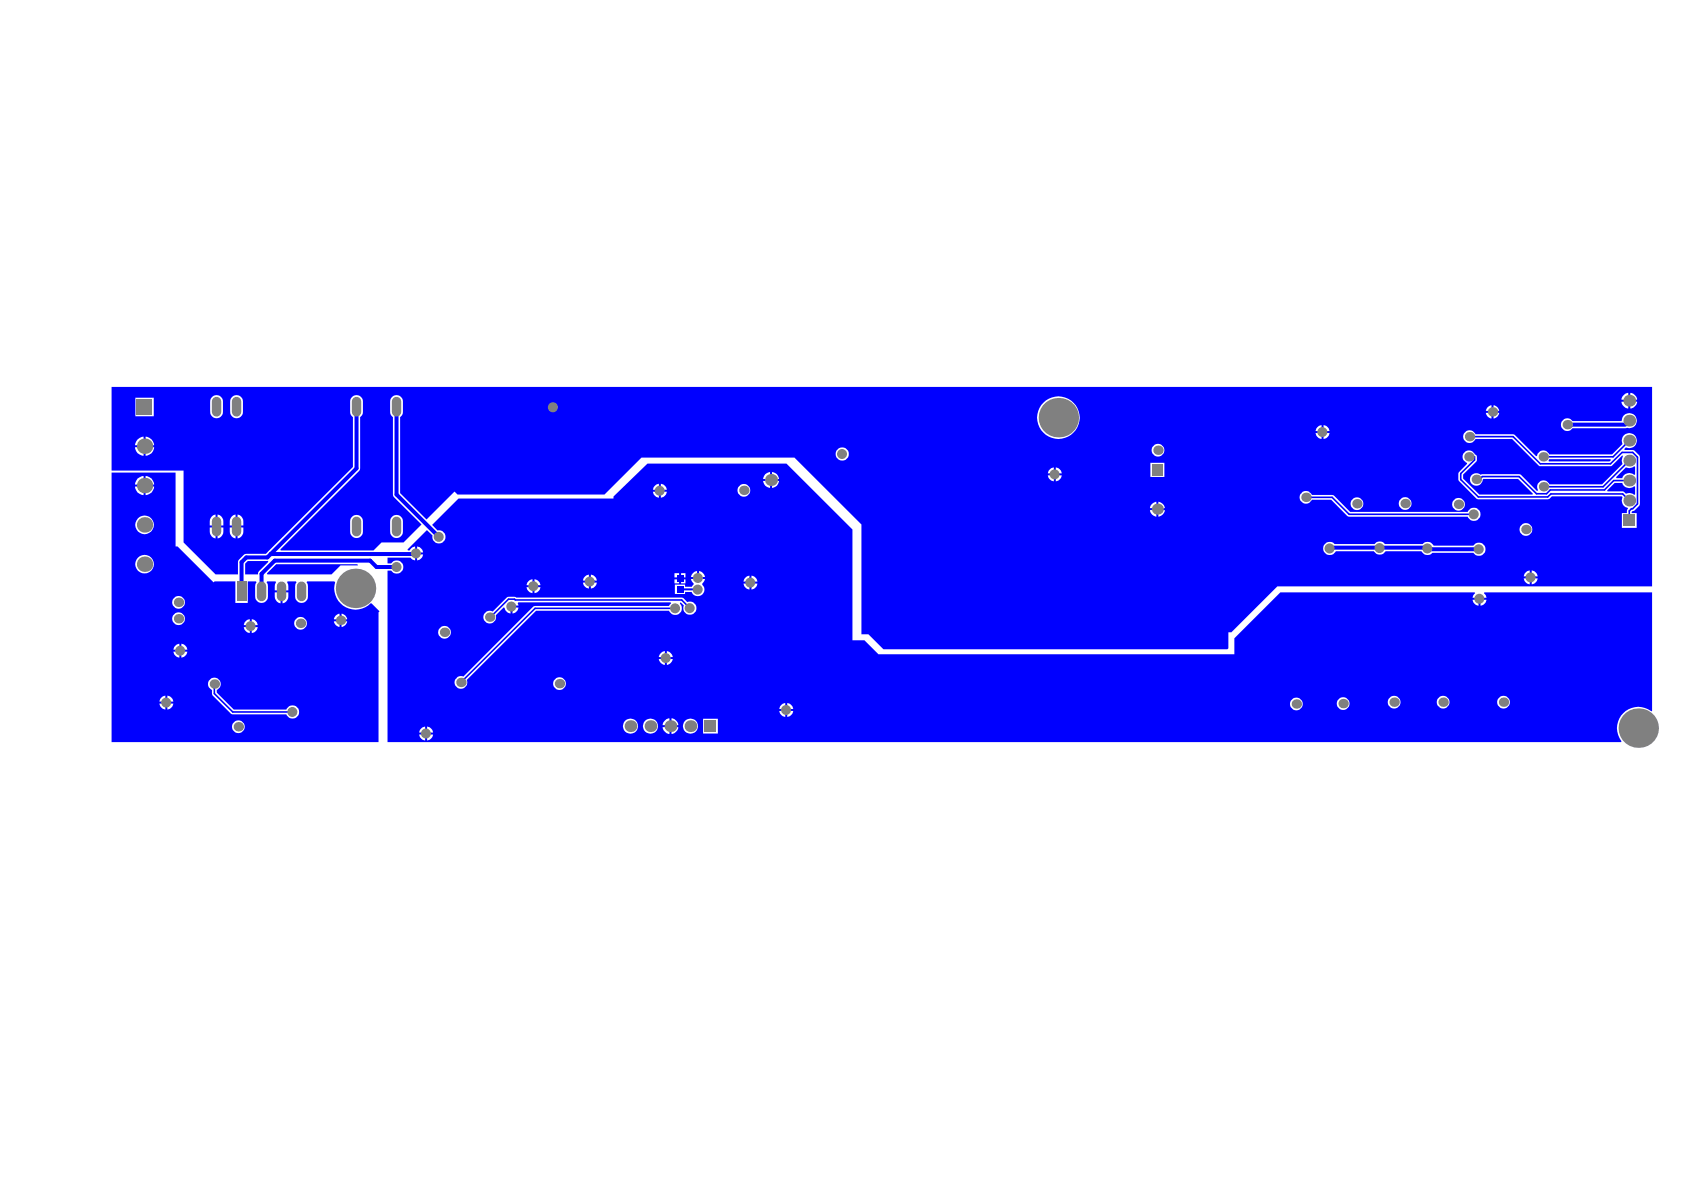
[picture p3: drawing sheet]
<svg xmlns="http://www.w3.org/2000/svg" width="297mm" height="210mm" viewBox="0 0 297 210" stroke-linecap="round" stroke-linejoin="round" font-family="sans-serif">
<g fill="#00f">
<path d="M43.2 99.4l.5-.4 3.6-.1v.2l-1.6 1.7-.2 .5h-2.3z"/>
<path d="M47.1 101.1l1.6-1.6h14.3l.1 .2h-3l-1.6 1.6h-11.3z"/>
<path d="M283.5 86.5l1.3-1.3h1.4a1.29 1.29 0 0 0 2 .6l.2 .1v1.3l-.2 .1a1.31 1.31 0 0 0-1.4-.2l-.6-.4h-2.7z"/>
<path d="M273.2 81h10.9v.2l-.2 .2h-10.7z"/>
<path d="M285.1 84.2l1.7-1.8a1.25 1.25 0 0 0 1.4-.2l.2 .1v1.4l-.2 .1a1.29 1.29 0 0 0-2 .5h-1.1z"/>
<path d="M19.7 83.4h11.3v13h.3l6.4 6.3 .1-.1h3.7v3.8h2.2v-3.8h1.4l.2 .1-.3 .7v1.8a1.13 1.13 0 0 0 1.1 1.2 1.13 1.13 0 0 0 1.2-1.2v-1.8l-.3-.7 .1-.1h1.5l.1 .1a1.9 1.9 0 0 0-.2 1.4h2.4a1.9 1.9 0 0 0-.3-1.4l.1-.1h1.5l.1 .1-.2 .7v1.8a1.13 1.13 0 0 0 1.1 1.2 1.13 1.13 0 0 0 1.1-1.2v-1.8l-.2-.7 .1-.1h4.8l.1 .1a3.7 3.7 0 0 0 1.7 4.3 3.7 3.7 0 0 0 4.6-.6h.1l1.4 1.4-.1 .2v22.9h-47.1zM25.7 84v1.5h1.5a1.57 1.57 0 0 0-1.5-1.5zM24.3 84.4l-.5 1.1h1.5v-1.5zM25.7 85.8v1.5a1.57 1.57 0 0 0 1.5-1.5zM23.8 85.8a1.57 1.57 0 0 0 1.5 1.5v-1.5zM23.9 92.6a1.64 1.64 0 0 0 3.2 0 1.64 1.64 0 0 0-3.2 0zM23.9 99.5a1.64 1.64 0 0 0 3.2 0 1.64 1.64 0 0 0-3.2 0zM49.8 104.5v1.9a1.44 1.44 0 0 0 1.1-1.9zM48.5 104.5a1.49 1.49 0 0 0 1 1.9v-1.9zM30.4 106.3a1.13 1.13 0 0 0 2.2 0 1.13 1.13 0 0 0-2.2 0zM60.2 108.3v.9h1v-.1a1.17 1.17 0 0 0-1-.8zM59.2 108.6l-.3 .6h1v-.9zM30.4 109.1a1.13 1.13 0 0 0 2.2 0 1.13 1.13 0 0 0-2.2 0zM44.4 109.2v1.1h1.1a1.25 1.25 0 0 0-1.1-1.1zM43.3 109.6l-.3 .7h1.1v-1.1zM60.2 109.6v1h.2a1.17 1.17 0 0 0 .8-1zM58.9 109.6v.1a1.17 1.17 0 0 0 1 .9v-1zM51.9 110a1.13 1.13 0 0 0 2.2 0 1.13 1.13 0 0 0-2.2 0zM44.4 110.6v1.1a1.25 1.25 0 0 0 1.1-1.1zM43 110.6a1.25 1.25 0 0 0 1.1 1.1v-1.1zM32 113.5v1.1h1a1.25 1.25 0 0 0-1-1.1zM30.9 113.9l-.3 .7h1v-1.1zM32 114.9v1.1a1.25 1.25 0 0 0 1-1.1zM30.6 114.9a1.25 1.25 0 0 0 1 1.1v-1.1zM29.5 122.7v1.1h1.1a1.25 1.25 0 0 0-1.1-1.1zM28.5 123l-.4 .8h1.1v-1.1zM29.5 124.1v1.1a1.25 1.25 0 0 0 1.1-1.1zM28.1 124.1a1.25 1.25 0 0 0 1.1 1.1v-1.1zM36.8 120.1a1.11 1.11 0 0 0 .6 1.6l.1 1 3.4 3.3h9.6a1.17 1.17 0 0 0 1.8 .5 1.17 1.17 0 0 0 0-1.8 1.17 1.17 0 0 0-1.8 .5h-9.3l-3-3v-.5a1.13 1.13 0 0 0 .5-1.8 1.13 1.13 0 0 0-1.9 .2zM40.9 128.2a1.15 1.15 0 0 0 2.3 0 1.15 1.15 0 0 0-2.3 0z"/>
<path d="M68.4 98.4h4l.4 .3 .4 .2v-2.5a1.13 1.13 0 0 0-.9 .7h-.3l-.1-.2 3.4-3.4 1 1a1.15 1.15 0 0 0 1 1.3 1.15 1.15 0 0 0 1.3-1.2 1.15 1.15 0 0 0-1.4-1l-1-1 4.7-4.7h27.3v-.3l6-5.8h24.5l11.7 11.6v19.5h2.1l2.4 2.5h62.8v-2.8l8.1-8.1h34.3l.1 .2-.3 .3-.2 .4h2.5l-.1-.4-.4-.3 .1-.2h29.6v20.9l-.1 .1a3.7 3.7 0 0 0-5 .3 3.7 3.7 0 0 0-.3 4.9l-.1 .2h-217.5v-30.3h.6a1.17 1.17 0 0 0 1.7 .3 1.17 1.17 0 0 0 0-1.8 1.17 1.17 0 0 0-1.7 .3h-.6zM136.2 83.3v1.2h1.2a1.34 1.34 0 0 0-1.2-1.2zM135 83.6l-.4 .9h1.2v-1.2zM136.2 84.8v1.3a1.34 1.34 0 0 0 1.2-1.3zM134.6 84.8a1.34 1.34 0 0 0 1.2 1.3v-1.3zM116.6 85.3v1.1h1a1.25 1.25 0 0 0-1-1.1zM115.5 85.7l-.3 .7h1v-1.1zM130.1 86.5a1.13 1.13 0 0 0 2.2 0 1.13 1.13 0 0 0-2.2 0zM116.6 86.7v1.1a1.25 1.25 0 0 0 1-1.1zM115.2 86.7a1.25 1.25 0 0 0 1 1.1v-1.1zM73.6 96.4v1h1a1.25 1.25 0 0 0-1-1zM73.6 97.8v1.1a1.25 1.25 0 0 0 1-1.1zM123.3 100.7v1.1h1a1.26 1.26 0 0 0-1-1.1zM122.2 101.1l-.3 .7h1.1v-1.1zM120.1 101.1v.7h.8v-.7zM119 101.1v.7h.8v-.7zM104.2 101.4v1h1.1a1.25 1.25 0 0 0-1.1-1zM103.2 101.7l-.4 .7h1.1v-1zM132.5 101.5v1.1h1.1a1.25 1.25 0 0 0-1.1-1.1zM131.5 101.9l-.4 .7h1.1v-1.1zM120.1 102.2v.7h.8v-.7zM119 102.2v.7h.8v-.7zM94.3 102.2v1h1a1.25 1.25 0 0 0-1-1zM93.2 102.5l-.3 .7h1v-1zM119 103.1v1.7h1.8v-.4h1.2a1.16 1.16 0 0 0 1.7 .6 1.16 1.16 0 0 0 .2-1.8l.4-1.1h-2.4l.1 .5 .4 .3-.4 .6h-1.2v-.4zM104.2 102.8v1a1.25 1.25 0 0 0 1.1-1zM102.8 102.8a1.25 1.25 0 0 0 1.1 1v-1zM132.5 102.9v1.1a1.25 1.25 0 0 0 1.1-1.1zM131.1 102.9a1.25 1.25 0 0 0 1.1 1.1v-1.1zM94.3 103.6v1a1.25 1.25 0 0 0 1-1zM92.9 103.6a1.25 1.25 0 0 0 1 1v-1zM261.1 105.8v1a1.25 1.25 0 0 0 1.1-1zM259.7 105.8a1.25 1.25 0 0 0 1.1 1v-1zM90.4 107.2v1a1.25 1.25 0 0 0 1.1-1zM85.4 108.3a1.12 1.12 0 0 0 .8 1.7 1.12 1.12 0 0 0 1.2-1.5l1.4-1.4 .2 .2a1.23 1.23 0 0 0 1 .9v-1.2h.2v-.2h1.3l-.2-.4 .1-.2h26.9l.1 .2-.4 .5h-23.8l-12.5 12.5a1.1 1.1 0 0 0-1.5 .8 1.1 1.1 0 0 0 1.2 1.3 1.1 1.1 0 0 0 .9-1.6l12.3-12.2h23.4a1.16 1.16 0 0 0 1.7 .6 1.16 1.16 0 0 0 .2-1.8l.2-.2 .5 .5a1.15 1.15 0 0 0 .9 1.6 1.15 1.15 0 0 0 1.3-1.3 1.15 1.15 0 0 0-1.6-.9l-.6-.7-.4-.1h-29.1l-.3-.1h-1.1l-.3 .1-2.5 2.5a1.13 1.13 0 0 0-1.5 .4zM77.3 111.5a1.13 1.13 0 0 0 2.2 0 1.13 1.13 0 0 0-2.2 0zM117.6 114.8v1.1h1.1a1.26 1.26 0 0 0-1.1-1.1zM116.6 115.2l-.4 .7h1.1v-1.1zM117.6 116.3v1h.2a1.26 1.26 0 0 0 .9-1zM116.2 116.3v.1a1.24 1.24 0 0 0 1.1 .9v-1zM97.6 120.6a1.13 1.13 0 0 0 2.2 0 1.13 1.13 0 0 0-2.2 0zM264.1 123.9a1.13 1.13 0 0 0 2.2 0 1.13 1.13 0 0 0-2.2 0zM253.4 123.9a1.15 1.15 0 0 0 2.3 0 1.15 1.15 0 0 0-2.3 0zM244.8 123.9a1.13 1.13 0 0 0 2.2 0 1.13 1.13 0 0 0-2.2 0zM138.9 124v1.1h1a1.25 1.25 0 0 0-1-1.1zM137.8 124.4l-.3 .7h1v-1.1zM235.8 124.1a1.13 1.13 0 0 0 2.2 0 1.13 1.13 0 0 0-2.2 0zM227.5 124.2a1.15 1.15 0 0 0 2.3 0 1.15 1.15 0 0 0-2.3 0zM138.9 125.4v1.1a1.25 1.25 0 0 0 1-1.1zM137.5 125.4a1.25 1.25 0 0 0 1 1.1v-1.1zM118.4 126.7v1.2h1.2a1.35 1.35 0 0 0-1.2-1.2zM117.3 127.1l-.3 .3-.1 .5h1.2v-1.2l-.5 .2zM75.3 128.2v1h1.1a1.25 1.25 0 0 0-1.1-1zM74.3 128.5l-.4 .7h1.1v-1zM124 126.8v2.6h2.6v-2.6zM120.4 128.1a1.35 1.35 0 0 0 2.7 0 1.35 1.35 0 0 0-2.7 0zM113.4 128.1a1.35 1.35 0 0 0 2.7 0 1.35 1.35 0 0 0-2.7 0zM109.9 128.1a1.35 1.35 0 0 0 2.7 0 1.35 1.35 0 0 0-2.7 0zM118.4 128.3v1.2a1.35 1.35 0 0 0 1.2-1.2zM116.9 128.3a1.35 1.35 0 0 0 1.2 1.2v-1.2zM75.3 129.6v1a1.25 1.25 0 0 0 1.1-1zM73.9 129.6a1.25 1.25 0 0 0 1.1 1v-1z"/>
<path d="M19.7 68.2h271.7v35.2h-66.1l-8.1 8.1h-.5v2.8l-.2 .2h-60.7l-2.6-2.6h-1.3v-19.4l-11.8-11.8h-27l-6.5 6.5h-25.9l-.5-.5-5 4.9-4.6-4.6v-13.4a1.01 1.01 0 0 0 .5-.9v-1.9a1.13 1.13 0 0 0-1.2-1.1 1.13 1.13 0 0 0-1.1 1.1v1.9a1.01 1.01 0 0 0 .5 .9v13.9l5.1 5-3.2 3.2h-3.9l-1.4 1.4h-16.4v-.2l14-14v-9.3a1.01 1.01 0 0 0 .5-.9v-1.9a1.13 1.13 0 0 0-1.1-1.1 1.13 1.13 0 0 0-1.1 1.1v1.9a1.01 1.01 0 0 0 .5 .9v8.8l-15.4 15.3h-3.4a2.17 2.17 0 0 0-1.5 1.2v2.4h-4l-5.6-5.6v-12.7h-12.7zM287.6 69.3v1.2h1.2a1.35 1.35 0 0 0-1.2-1.2zM286.4 69.7l-.2 .3-.2 .5h1.2v-1.2l-.5 .1zM287.6 70.9v1.2a1.35 1.35 0 0 0 1.2-1.2zM286 70.9a1.35 1.35 0 0 0 1.2 1.2v-1.2zM263.4 71.5v1h1v-.2a1.17 1.17 0 0 0-1-.8zM262.4 71.8l-.3 .7h1v-1zM23.9 70.2v3.2h3.2v-3.2zM40.9 70l-.3 .5v2.2a1.13 1.13 0 0 0 1.1 1.1 1.13 1.13 0 0 0 1.2-1.1v-1.9a1.12 1.12 0 0 0-.7-1 1.12 1.12 0 0 0-1.3 .2zM37.4 70l-.3 .5v2.2a1.13 1.13 0 0 0 1.1 1.1 1.13 1.13 0 0 0 1.1-1.1v-1.9a1.12 1.12 0 0 0-.7-1 1.12 1.12 0 0 0-1.2 .2zM263.4 72.8v1h.2a1.17 1.17 0 0 0 .8-1zM262.1 72.8v.2a1.17 1.17 0 0 0 1 .8v-1zM275.5 74.3a1.13 1.13 0 0 0 .3 1.6 1.13 1.13 0 0 0 1.6-.4h9.5a1.36 1.36 0 0 0 1.8-1 1.36 1.36 0 0 0-1.2-1.6 1.36 1.36 0 0 0-1.5 1.4h-8.6a1.12 1.12 0 0 0-1.9 0zM233.5 75v1h1a1.25 1.25 0 0 0-1-1zM232.4 75.3l-.4 .7h1.1v-1zM182.9 73.7a3.8 3.8 0 0 0 7.6 0 3.8 3.8 0 0 0-7.6 0zM233.5 76.4v1a1.25 1.25 0 0 0 1-1zM232 76.4a1.25 1.25 0 0 0 1.1 1v-1zM25.7 77v1.5h1.5a1.64 1.64 0 0 0-1.5-1.5zM24.3 77.5l-.5 1h1.5v-1.5l-.6 .2zM258.2 76.5a1.12 1.12 0 0 0 .5 1.5 1.12 1.12 0 0 0 1.5-.6h6.5l4.9 4.8h12.6l2-1.9v.3a1.35 1.35 0 0 0 0 1.2l-3.6 3.6h-9.3a1.12 1.12 0 0 0-1.6-.6 1.12 1.12 0 0 0-.4 1.6l-.2 .2-3-2.9-6.6-.1-.3 .1a1.13 1.13 0 0 0-1.8 .3 1.13 1.13 0 0 0 .7 1.7 1.13 1.13 0 0 0 1.4-1.1l.1-.1h6.2l2.6 2.6-.1 .1h-9.4l-2.8-2.8v-.7l2.4-2.4v-.9l-.3-.2a1.16 1.16 0 0 0-1.8-.5 1.16 1.16 0 0 0 .1 1.9h.2l.1 .2-1.5 1.6v1.3l3.3 3.3 12.4 .1 .3-.1 .4-.5h12.3l.2 .2a1.33 1.33 0 0 0 .9 1.9l.1 .1-.2 .2v.6h-.9v2.6h2.6v-2.6h-.9v-.2l.5-.3 .9-.8 .1-.3v-8.3l-.1-.3-1-.9h-1.6l-.1-.2 .3-.3a1.34 1.34 0 0 0 1.9-1 1.34 1.34 0 0 0-1.5-1.5 1.34 1.34 0 0 0-1 1.9l-1.8 1.9h-11.2a1.1 1.1 0 0 0-1.1-.7 1.1 1.1 0 0 0-1 .9l-.1 .1-4-3.9h-6.8a1.11 1.11 0 0 0-.9-.7 1.11 1.11 0 0 0-1.1 .6zM25.7 78.9v1.5a1.57 1.57 0 0 0 1.5-1.5zM23.8 78.9a1.57 1.57 0 0 0 1.5 1.5v-1.5zM203.1 79.4a1.15 1.15 0 0 0 2.3 0 1.15 1.15 0 0 0-2.3 0zM147.4 80.1a1.18 1.18 0 0 0 2.3 0 1.18 1.18 0 0 0-2.3 0zM186.2 82.4v1.1h1.1a1.25 1.25 0 0 0-1.1-1.1zM185.2 82.8l-.4 .7h1.1v-1.1zM202.9 81.6v2.5h2.5v-2.5zM186.2 83.9v1a1.25 1.25 0 0 0 1.1-1zM184.8 83.9a1.25 1.25 0 0 0 1.1 1v-1zM204.3 88.5v1.1h1.2a1.3 1.3 0 0 0-1.2-1.1zM203.2 88.9l-.4 .7h1.2v-1.1zM246.7 88.8a1.15 1.15 0 0 0 2.3 0 1.15 1.15 0 0 0-2.3 0zM238.2 88.9a1.15 1.15 0 0 0 2.3 0 1.15 1.15 0 0 0-2.3 0zM256.1 89a1.15 1.15 0 0 0 2.3 0 1.15 1.15 0 0 0-2.3 0zM204.3 90v1.1a1.29 1.29 0 0 0 1.2-1.1zM202.8 90a1.29 1.29 0 0 0 1.2 1.1v-1.1zM229.4 87.2a1.12 1.12 0 0 0 .4 1.5 1.12 1.12 0 0 0 1.6-.6h3.4l2.9 2.9 .3 .1h20.9a1.17 1.17 0 0 0 1.8 .6 1.17 1.17 0 0 0 0-1.9 1.17 1.17 0 0 0-1.8 .5h-20.7l-3-3h-3.8a1.11 1.11 0 0 0-1-.7 1.11 1.11 0 0 0-1 .6zM41.9 90.8v1.9h1a1.49 1.49 0 0 0-1-1.9zM40.9 91.1a1.67 1.67 0 0 0-.4 1.6h1v-1.9zM38.4 90.8v1.9h1a1.49 1.49 0 0 0-1-1.9zM37.4 91.1a1.67 1.67 0 0 0-.4 1.6h1v-1.9zM268 93.4a1.15 1.15 0 0 0 2.3 0 1.15 1.15 0 0 0-2.3 0zM69.2 91.1l-.4 .5v2.2a1.13 1.13 0 0 0 1.1 1.1 1.13 1.13 0 0 0 1.2-1.1v-1.8a1.12 1.12 0 0 0-.7-1.1 1.12 1.12 0 0 0-1.2 .2zM62.1 91.1l-.3 .5v2.2a1.13 1.13 0 0 0 1.1 1.1 1.13 1.13 0 0 0 1.1-1.1v-1.8a1.12 1.12 0 0 0-.7-1.1 1.12 1.12 0 0 0-1.2 .2zM41.9 93v2a1.44 1.44 0 0 0 1-2zM40.5 93a1.49 1.49 0 0 0 1 2v-2zM38.4 93v2a1.44 1.44 0 0 0 1-2zM37 93a1.49 1.49 0 0 0 1 2v-2zM233.5 96.1a1.18 1.18 0 0 0 .5 1.7 1.18 1.18 0 0 0 1.6-.6h6.7a1.17 1.17 0 0 0 2.1 0h6.3a1.17 1.17 0 0 0 2 .3h7.2a1.17 1.17 0 0 0 1.7 .3 1.17 1.17 0 0 0 0-1.8 1.17 1.17 0 0 0-1.7 .2h-7a1.17 1.17 0 0 0-2-.2h-6.6a1.15 1.15 0 0 0-1.8 0h-7.1a1.2 1.2 0 0 0-1.9 .1zM270.2 100.6v1.1h1a1.25 1.25 0 0 0-1-1.1zM269.1 101l-.3 .7h1v-1.1zM270.2 102v1.1a1.25 1.25 0 0 0 1-1.1zM268.8 102a1.25 1.25 0 0 0 1 1.1v-1.1z"/>
</g>
<path d="M259.2 77h7.7l4.8 4.8h12.4l2-2h1.9l.8 .8v8.3l-.8 .8h-.2l-.4 .4v1.7M287.4 74.2l-.7 .7M287.4 77.7l-2.9 2.9h-12.3M230.4 87.7h4.6l3 3h22M259.1 80.6h1v.5l-2.4 2.4v1.1l3.1 3.1h12.2l.6-.6h12.6l1.2 1.2M260.4 84.6h.6l.5-.5h6.5l3 3h1.8l.7-.7h9.5l1.6-1.6h2.8M287.4 81.2l-4.6 4.7h-10.5M119.1 107.3h-24.7l-13.1 13.1M121.7 107.3l-1.5-1.5h-29.3l-.1-.1h-1.1l-3.2 3.2h-.1M37.8 120.7v1.6l3.3 3.3h10.5" fill="none" stroke="#00f" stroke-width=".28"/>
<path d="M73.4 97.6l-.1 .1M120 104h3" fill="none" stroke="#00f" stroke-width=".35"/>
<path d="M62.9 71.7v10.9l-15.7 15.7h-3.7l-.9 .9v5.1M69.9 71.7v15.5l7.5 7.5M276.5 74.9h10.2M47.8 97.7h25.5M234.7 96.6h17.3l.3 .3h8.6M70 100h-3.6l-1.1-1.1h-16.8l-2.4 2.3v3.1" fill="none" stroke="#00f" stroke-width=".71"/>
<g fill="#808080">
<circle cx="97.5" cy="71.8" r=".88"/>
<circle cx="148.5" cy="80.1" r=".88"/>
<circle cx="243.3" cy="96.7" r=".88"/>
<circle cx="251.8" cy="96.7" r=".88"/>
<circle cx="234.5" cy="96.7" r=".88"/>
<circle cx="260.8" cy="96.9" r=".88"/>
<circle cx="259.9" cy="90.7" r=".88"/>
<circle cx="233.2" cy="76.2" r=".88"/>
<circle cx="270" cy="101.8" r=".88"/>
<circle cx="186" cy="83.7" r=".88"/>
<circle cx="31.8" cy="114.8" r=".88"/>
<circle cx="51.6" cy="125.6" r=".88"/>
<circle cx="29.3" cy="123.9" r=".88"/>
<circle cx="44.2" cy="110.4" r=".88"/>
<circle cx="260.9" cy="105.6" r=".88"/>
<circle cx="121.7" cy="107.3" r=".88"/>
<circle cx="119.1" cy="107.3" r=".88"/>
<circle cx="75.1" cy="129.4" r=".88"/>
<circle cx="90.2" cy="107" r=".88"/>
<circle cx="73.4" cy="97.6" r=".88"/>
<circle cx="69.9" cy="100" r=".88"/>
<circle cx="77.4" cy="94.7" r=".88"/>
<circle cx="138.7" cy="125.2" r=".88"/>
<circle cx="116.4" cy="86.6" r=".88"/>
<circle cx="94.1" cy="103.4" r=".88"/>
<circle cx="104" cy="102.6" r=".88"/>
<circle cx="132.3" cy="102.8" r=".88"/>
<circle cx="123.1" cy="104" r=".88"/>
<circle cx="123.1" cy="102" r=".88"/>
<circle cx="117.4" cy="116.1" r=".88"/>
</g>
<path d="M49.7 103.4v1.8" fill="none" stroke="#808080" stroke-width="1.7"/>
<g fill="#808080">
<circle cx="86.4" cy="108.9" r=".83"/>
<circle cx="114.7" cy="128.1" r="1.04"/>
<circle cx="230.4" cy="87.7" r=".83"/>
<circle cx="259.2" cy="77" r=".83"/>
<circle cx="25.5" cy="99.5" r="1.36"/>
<circle cx="25.5" cy="92.6" r="1.36"/>
<circle cx="25.5" cy="85.6" r="1.36"/>
<circle cx="31.5" cy="106.2" r=".83"/>
<circle cx="31.5" cy="109.1" r=".83"/>
<circle cx="42" cy="128.2" r=".83"/>
</g>
<path d="M24.1 70.4h2.7v2.7h-2.7z" fill-rule="evenodd" fill="#808080"/>
<path d="M46.1 103.4v1.8" fill="none" stroke="#808080" stroke-width="1.7"/>
<path d="M41.8 102.6h1.7v3.5h-1.7z" fill-rule="evenodd" fill="#808080"/>
<path d="M41.7 70.8v1.9M53.2 103.4v1.8" fill="none" stroke="#808080" stroke-width="1.7"/>
<circle cx="53" cy="109.9" r=".83" fill="#808080"/>
<path d="M62.9 70.8v1.9M69.9 70.8v1.9" fill="none" stroke="#808080" stroke-width="1.7"/>
<g fill="#808080">
<circle cx="81.3" cy="120.4" r=".83"/>
<circle cx="78.4" cy="111.5" r=".83"/>
<circle cx="98.7" cy="120.6" r=".83"/>
<circle cx="111.2" cy="128.1" r="1.04"/>
<circle cx="121.8" cy="128.1" r="1.04"/>
<circle cx="136" cy="84.7" r="1.06"/>
<circle cx="131.2" cy="86.5" r=".83"/>
<circle cx="239.3" cy="88.9" r=".83"/>
<circle cx="247.8" cy="88.8" r=".83"/>
<circle cx="257.3" cy="89" r=".83"/>
<circle cx="260.4" cy="84.6" r=".83"/>
<circle cx="269.2" cy="93.4" r=".83"/>
<circle cx="272.3" cy="85.9" r=".83"/>
<circle cx="25.5" cy="78.7" r="1.36"/>
</g>
<g fill="#808080">
<path d="M124.3 127h2.1v2.1h-2.1z" fill-rule="evenodd"/>
<path d="M203.2 81.9h1.9v2h-1.9z" fill-rule="evenodd"/>
</g>
<path d="M41.7 92v1.8M62.9 92v1.8M69.9 92v1.8" fill="none" stroke="#808080" stroke-width="1.7"/>
<g fill="#808080">
<circle cx="204.1" cy="89.8" r=".97"/>
<circle cx="204.3" cy="79.4" r=".83"/>
<circle cx="228.7" cy="124.2" r=".83"/>
<circle cx="236.9" cy="124.1" r=".83"/>
<circle cx="245.9" cy="123.9" r=".83"/>
<circle cx="254.6" cy="123.9" r=".83"/>
<circle cx="259.1" cy="80.6" r=".83"/>
<circle cx="272.2" cy="80.6" r=".83"/>
<circle cx="37.8" cy="120.7" r=".83"/>
</g>
<path d="M38.2 70.8v1.9" fill="none" stroke="#808080" stroke-width="1.7"/>
<g fill="#808080">
<circle cx="60.1" cy="109.4" r=".83"/>
<circle cx="118.3" cy="128.1" r="1.04"/>
<circle cx="186.7" cy="73.7" r="3.5"/>
<circle cx="263.3" cy="72.7" r=".83"/>
<circle cx="289" cy="128.4" r="3.5"/>
<circle cx="287.4" cy="81.2" r="1.04"/>
<circle cx="287.4" cy="88.3" r="1.04"/>
<circle cx="287.4" cy="84.8" r="1.04"/>
<circle cx="287.4" cy="70.7" r="1.04"/>
<circle cx="287.4" cy="74.2" r="1.04"/>
<circle cx="287.4" cy="77.7" r="1.04"/>
<circle cx="276.5" cy="74.9" r=".83"/>
</g>
<path d="M38.2 92v1.8" fill="none" stroke="#808080" stroke-width="1.7"/>
<g fill="#808080">
<circle cx="62.7" cy="103.8" r="3.5"/>
<circle cx="265.2" cy="123.9" r=".83"/>
</g>
<path d="M286.3 90.8h2.1v2.1h-2.1z" fill-rule="evenodd" fill="#808080"/>
<g fill="#00f">
<path d="M119.4 101.5h1.2v1.1h-1.2z" fill-rule="evenodd"/>
<path d="M119.4 103.4h1.2v1.1h-1.2z" fill-rule="evenodd"/>
</g>
</svg>
